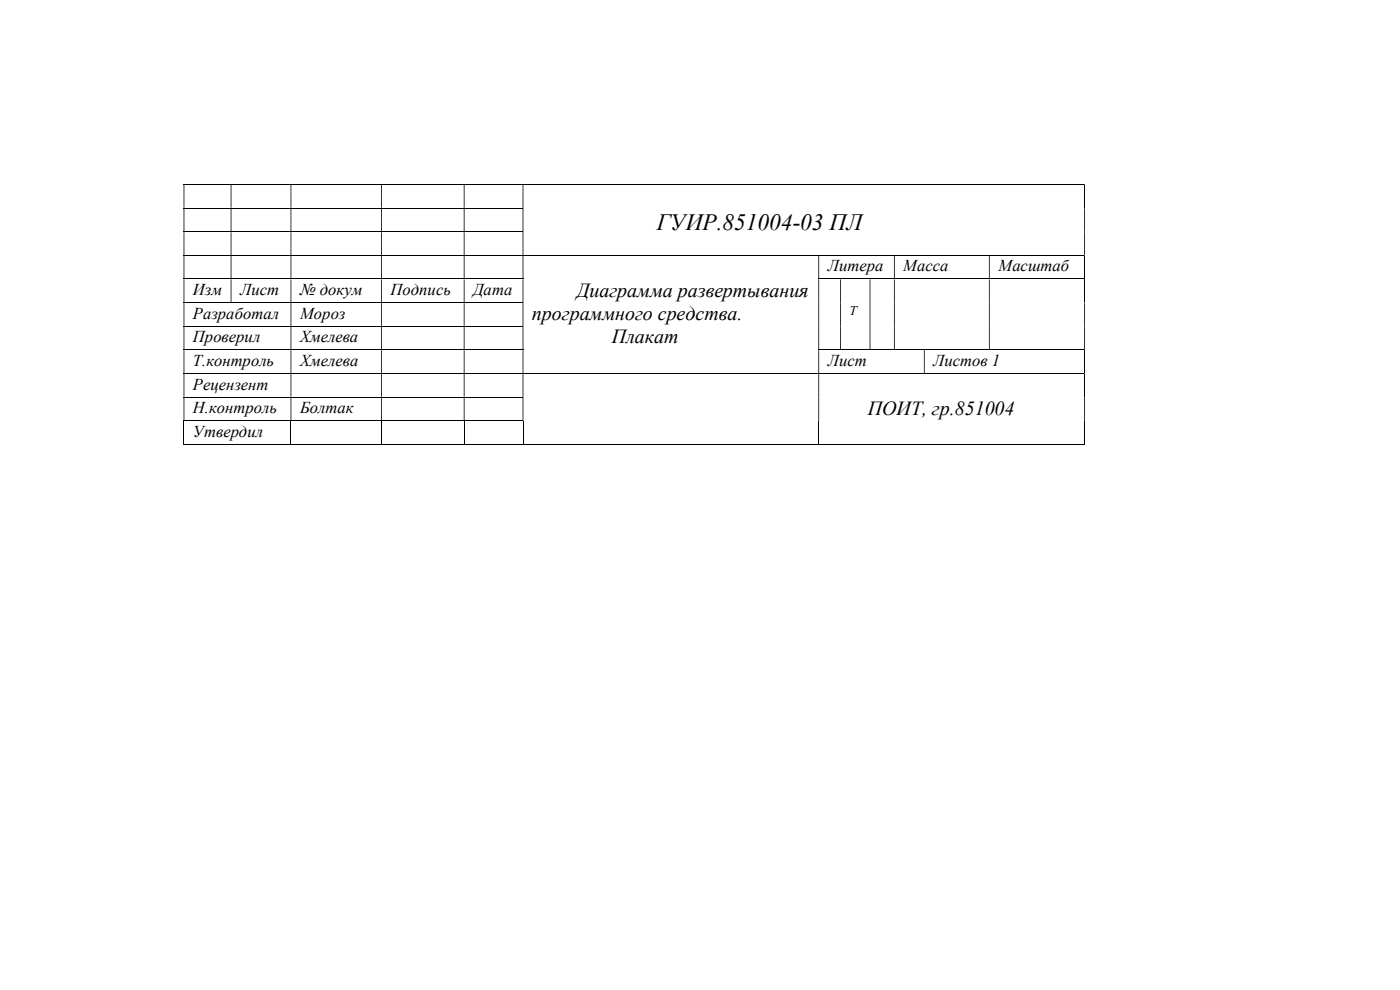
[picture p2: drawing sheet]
<svg xmlns="http://www.w3.org/2000/svg" width="297mm" height="210mm" viewBox="0 0 297 210" stroke-linecap="round" stroke-linejoin="round" font-family="sans-serif">
<defs><g id="words">
<text font-size="5" x="139.3" y="48.7">ГУИР.851004-03 ПЛ</text>
<g font-size="4.2">
<text x="122.4" y="63.1">Диаграмма развертывания</text>
<text x="112.9" y="67.9">программного средства.</text>
<text x="129.8" y="72.8">Плакат</text>
<text x="184.1" y="88.1">ПОИТ, гр.851004</text>
</g>
<g font-size="3.5">
<text x="175.6" y="57.6">Литера</text>
<text x="191.6" y="57.6">Масса</text>
<text x="211.8" y="57.6">Масштаб</text>
<text x="40.9" y="62.6">Изм</text>
<text x="51" y="62.6">Лист</text>
<text x="63.7" y="62.6">№ докум</text>
<text x="82.9" y="62.6">Подпись</text>
<text x="100.4" y="62.6">Дата</text>
<text x="40.9" y="67.6">Разработал</text>
<text x="63.7" y="67.6">Мороз</text>
<text x="40.9" y="72.6">Проверил</text>
<text x="40.9" y="77.6">Т.контроль</text>
<text x="63.7" y="72.6">Хмелева</text>
<text x="63.7" y="77.6">Хмелева</text>
<text x="175.6" y="77.6">Лист</text>
<text x="198" y="77.6">Листов 1</text>
<text x="40.9" y="82.6">Рецензент</text>
<text x="40.9" y="87.6">Н.контроль</text>
<text x="63.7" y="87.6">Болтак</text>
<text x="40.9" y="92.6">Утвердил</text>
</g>
<text font-size="2.8" x="180.2" y="66.8">Т</text>
</g></defs>
<g fill="none" stroke="#000" stroke-width=".21">
<path d="M38.9 39.2h191.1M230.1 39.2v4.9M38.9 44.2h72M38.9 49.2h72M38.9 54.2h191.1M38.9 59.2h72M173.6 59.2h56.4M230.1 54.3v4.8M230.1 59.3v4.8M38.9 64.2h72M38.9 69.2h72M38.9 74.2h72"/>
<path d="M38.9 79.2h191.1M173.6 74.2h56.4M230.1 74.3v4.9M230.1 79.3v4.9M38.9 84.2h72M38.9 89.2h72M38.9 94.3h22.7M39 89.3v5.1M61.7 89.3v5.1M61.8 94.3h19.1M80.9 89.3v5.1M81 94.3h17.4"/>
<path d="M98.5 89.3v5.1M98.6 94.3h12.3M111 89.3v5.1M111 94.3h62.6M173.7 89.3v5.1M173.8 94.3h56.2M230.1 89.3v5.1"/>
</g>
<g fill="#000">
<path d="M230 39.1h.2v.1h-.2zM38.9 39.2h.2v4.9h-.2zM48.9 39.2h.2v4.9h-.2zM61.6 39.2h.2v4.9h-.2zM80.9 39.2h.1v4.9h-.1zM98.4 39.2h.2v4.9h-.2zM110.9 39.2h.1v4.9h-.1z" fill-rule="evenodd"/>
<path d="M110.9 44.1h.1v.1h-.1zM230 44.1h.2v.1h-.2zM38.9 44.2h.2v4.9h-.2zM48.9 44.2h.2v4.9h-.2zM61.6 44.2h.2v4.9h-.2zM80.9 44.2h.1v4.9h-.1zM98.4 44.2h.2v4.9h-.2z" fill-rule="evenodd"/>
<path d="M110.9 44.2h.1v4.9h-.1zM230 44.2h.2v4.9h-.2z" fill-rule="evenodd"/>
<path d="M110.9 49.1h.1v.2h-.1zM230 49.1h.2v.2h-.2zM38.9 49.3h.2v4.8h-.2zM48.9 49.3h.2v4.8h-.2zM61.6 49.3h.2v4.8h-.2zM80.9 49.3h.1v4.8h-.1zM98.4 49.3h.2v4.8h-.2z" fill-rule="evenodd"/>
<path d="M110.9 49.3h.1v4.8h-.1zM230 49.3h.2v4.8h-.2z" fill-rule="evenodd"/>
<path d="M230 54.1h.2v.2h-.2zM38.9 54.3h.2v4.8h-.2zM48.9 54.3h.2v4.8h-.2zM61.6 54.3h.2v4.8h-.2zM80.9 54.3h.1v4.8h-.1zM98.4 54.3h.2v4.8h-.2zM110.9 54.3h.1v4.8h-.1zM173.6 54.3h.2v4.8h-.2zM189.7 54.3h.1v4.8h-.1zM209.8 54.3h.2v4.8h-.2z" fill-rule="evenodd"/>
<path d="M230 59.1h.2v.2h-.2zM38.9 59.3h.2v4.8h-.2zM48.9 59.3h.2v4.8h-.2zM61.6 59.3h.2v4.8h-.2zM80.9 59.3h.1v4.8h-.1zM98.4 59.3h.2v4.8h-.2zM110.9 59.3h.1v4.8h-.1zM173.6 59.3h.2v4.8h-.2zM178.2 59.3h.2v4.8h-.2zM184.5 59.3h.2v4.8h-.2zM189.7 59.3h.1v4.8h-.1zM209.8 59.3h.2v4.8h-.2z" fill-rule="evenodd"/>
<path d="M110.9 64.1h.1v.2h-.1zM173.6 64.1h.2v.2h-.2zM178.2 64.1h.2v.2h-.2zM184.5 64.1h.2v.2h-.2zM189.7 64.1h.1v.2h-.1zM209.8 64.1h.2v.2h-.2zM230 64.1h.2v.2h-.2zM38.9 64.3h.2v4.8h-.2zM61.6 64.3h.2v4.8h-.2zM80.9 64.3h.1v4.8h-.1zM98.4 64.3h.2v4.8h-.2z" fill-rule="evenodd"/>
<path d="M110.9 64.3h.1v4.8h-.1zM173.6 64.3h.2v4.8h-.2zM178.2 64.3h.2v4.8h-.2zM184.5 64.3h.2v4.8h-.2zM189.7 64.3h.1v4.8h-.1zM209.8 64.3h.2v4.8h-.2zM230 64.3h.2v4.8h-.2z" fill-rule="evenodd"/>
<path d="M110.9 69.1h.1v.2h-.1zM173.6 69.1h.2v.2h-.2zM178.2 69.1h.2v.2h-.2zM184.5 69.1h.2v.2h-.2zM189.7 69.1h.1v.2h-.1zM209.8 69.1h.2v.2h-.2zM230 69.1h.2v.2h-.2zM38.9 69.3h.2v4.8h-.2zM61.6 69.3h.2v4.8h-.2zM80.9 69.3h.1v4.8h-.1zM98.4 69.3h.2v4.8h-.2z" fill-rule="evenodd"/>
<path d="M110.9 69.3h.1v4.8h-.1zM173.6 69.3h.2v4.8h-.2zM178.2 69.3h.2v4.8h-.2zM184.5 69.3h.2v4.8h-.2zM189.7 69.3h.1v4.8h-.1zM209.8 69.3h.2v4.8h-.2zM230 69.3h.2v4.8h-.2z" fill-rule="evenodd"/>
<path d="M230 74.1h.2v.2h-.2zM38.9 74.3h.2v4.9h-.2zM61.6 74.3h.2v4.9h-.2zM80.9 74.3h.1v4.9h-.1zM98.4 74.3h.2v4.9h-.2zM110.9 74.3h.1v4.9h-.1zM173.6 74.3h.2v4.9h-.2zM196 74.3h.2v4.9h-.2z" fill-rule="evenodd"/>
<path d="M230 79.2h.2v.1h-.2zM38.9 79.3h.2v4.9h-.2zM61.6 79.3h.2v4.9h-.2zM80.9 79.3h.1v4.9h-.1zM98.4 79.3h.2v4.9h-.2zM110.9 79.3h.1v4.9h-.1zM173.6 79.3h.2v4.9h-.2z" fill-rule="evenodd"/>
<path d="M110.9 84.2h.1v.1h-.1zM173.6 84.2h.2v.1h-.2zM230 84.2h.2v.1h-.2zM38.9 84.3h.2v4.9h-.2zM61.6 84.3h.2v4.9h-.2zM80.9 84.3h.1v4.9h-.1zM98.4 84.3h.2v4.9h-.2z" fill-rule="evenodd"/>
<path d="M110.9 84.3h.1v4.9h-.1zM173.6 84.3h.2v4.9h-.2zM230 84.3h.2v4.9h-.2z" fill-rule="evenodd"/>
<path d="M110.9 89.2h.1v.1h-.1zM173.6 89.2h.2v.1h-.2zM230 89.2h.2v.1h-.2z" fill-rule="evenodd"/>
</g>
<path d="M110.9 59.1h.1v.2h-.1zM110.9 74.1h.1v.2h-.1zM230 94.2h.2v.2h-.2z" fill="#000"/>
<use href="#words"/>
</svg>
